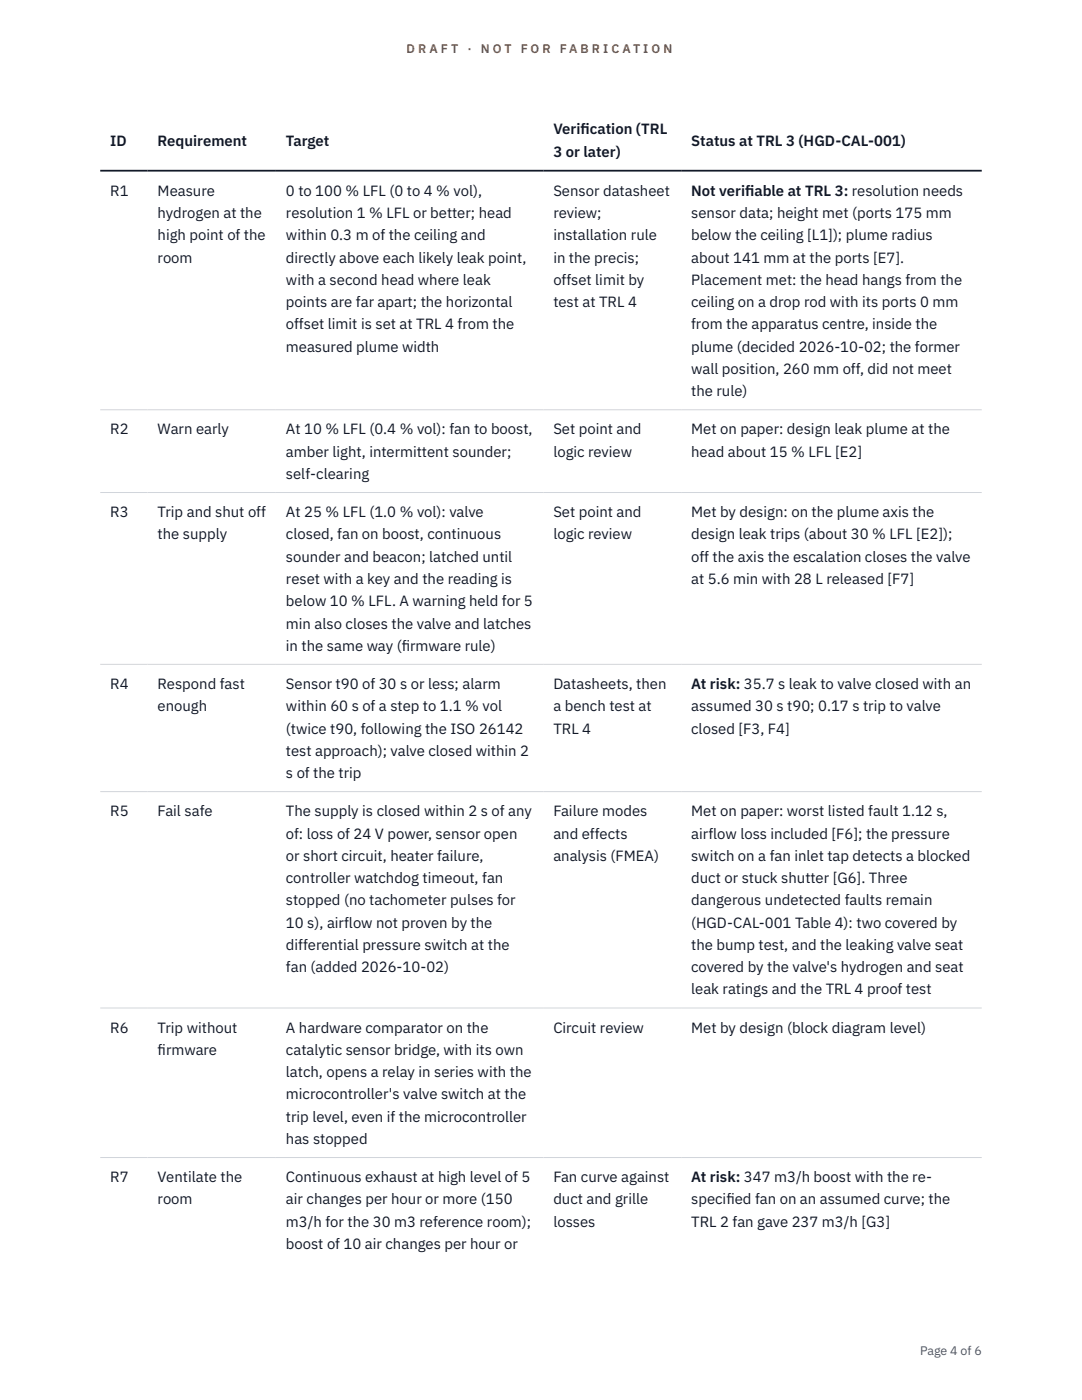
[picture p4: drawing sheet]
<svg xmlns="http://www.w3.org/2000/svg" width="216mm" height="279mm" viewBox="0 0 216 279" stroke-linecap="round" stroke-linejoin="round" font-family="sans-serif">
<defs><g id="words">
<g font-size="3" fill="#111827">
<text x="22" y="29.1">ID</text>
<text x="31.5" y="29.1">Requirement</text>
<text x="57.1" y="29.1">Target</text>
<text x="110.4" y="26.8">Verif</text>
<text x="115.8" y="26.8">ication (TRL</text>
<text x="137.9" y="29.1">Status at TRL 3 (HGD-CAL-001)</text>
<text x="110.4" y="31.3">3 or later)</text>
<text x="22" y="39.1">R1</text>
<text x="31.5" y="39.1">Measure</text>
<text x="57.1" y="39.1">0 to 100 % LFL (0 to 4 % vol),</text>
<text x="110.4" y="39.1">Sensor datasheet</text>
<text x="137.9" y="39.1">Not verif</text>
<text x="148.7" y="39.1">iable at TRL 3: resolution needs</text>
<text x="31.5" y="43.5">hydrogen at the</text>
<text x="31.5" y="48">high point of the</text>
<text x="57.1" y="43.5">resolution 1 % LFL or better; head</text>
<text x="57.1" y="48">within 0.3 m of the ceiling and</text>
<text x="110.4" y="43.5">review;</text>
<text x="110.4" y="48">installation rule</text>
<text x="137.9" y="43.5">sensor data; height met (ports 175 mm</text>
<text x="137.9" y="48">below the ceiling [L1]); plume radius</text>
<text x="31.5" y="52.4">room</text>
<text x="57.1" y="52.4">directly above each likely leak point,</text>
<text x="110.4" y="52.4">in the precis;</text>
<text x="137.9" y="52.4">about 141 mm at the ports [E7].</text>
<text x="57.1" y="56.9">with a second head where leak</text>
<text x="110.4" y="56.9">offset limit by</text>
<text x="137.9" y="56.9">Placement met: the head hangs from the</text>
<text x="57.1" y="61.3">points are far apart; the horizontal</text>
<text x="57.1" y="65.7">offset limit is set at TRL 4 from the</text>
<text x="110.4" y="61.3">test at TRL 4</text>
<text x="137.9" y="61.3">ceiling on a drop rod with its ports 0 mm</text>
<text x="137.9" y="65.7">from the apparatus centre, inside the</text>
<text x="57.1" y="70.2">measured plume width</text>
<text x="137.9" y="70.2">plume (decided 2026-10-02; the former</text>
<text x="137.9" y="74.6">wall position, 260 mm off, did not meet</text>
<text x="137.9" y="79.1">the rule)</text>
<text x="22" y="86.7">R2</text>
<text x="31.5" y="86.7">Warn early</text>
<text x="57.1" y="86.7">At 10 % LFL (0.4 % vol): fan to boost,</text>
<text x="110.4" y="86.7">Set point and</text>
<text x="137.9" y="86.7">Met on paper: design leak plume at the</text>
<text x="57.1" y="91.1">amber light, intermittent sounder;</text>
<text x="57.1" y="95.6">self-clearing</text>
<text x="110.4" y="91.1">logic review</text>
<text x="137.9" y="91.1">head about 15 % LFL [E2]</text>
<text x="22" y="103.2">R3</text>
<text x="31.5" y="103.2">Trip and shut off</text>
<text x="31.5" y="107.7">the supply</text>
<text x="57.1" y="103.2">At 25 % LFL (1.0 % vol): valve</text>
<text x="57.1" y="107.7">closed, fan on boost, continuous</text>
<text x="110.4" y="103.2">Set point and</text>
<text x="110.4" y="107.7">logic review</text>
<text x="137.9" y="103.2">Met by design: on the plume axis the</text>
<text x="137.9" y="107.7">design leak trips (about 30 % LFL [E2]);</text>
<text x="57.1" y="112.1">sounder and beacon; latched until</text>
<text x="137.9" y="112.1">off the axis the escalation closes the valve</text>
<text x="57.1" y="116.5">reset with a key and the reading is</text>
<text x="137.9" y="116.5">at 5.6 min with 28 L released [F7]</text>
<text x="57.1" y="121">below 10 % LFL. A warning held for 5</text>
<text x="57.1" y="125.4">min also closes the valve and latches</text>
<text x="57.1" y="129.9">in the same way (f</text>
<text x="80.2" y="129.9">irmware rule)</text>
<text x="22" y="137.5">R4</text>
<text x="31.5" y="137.5">Respond fast</text>
<text x="57.1" y="137.5">Sensor t90 of 30 s or less; alarm</text>
<text x="110.4" y="137.5">Datasheets, then</text>
<text x="137.9" y="137.5">At risk: 35.7 s leak to valve closed with an</text>
<text x="31.5" y="142">enough</text>
<text x="57.1" y="142">within 60 s of a step to 1.1 % vol</text>
<text x="110.4" y="142">a bench test at</text>
<text x="137.9" y="142">assumed 30 s t90; 0.17 s trip to valve</text>
<text x="57.1" y="146.4">(twice t90, following the ISO 26142</text>
<text x="110.4" y="146.4">TRL 4</text>
<text x="137.9" y="146.4">closed [F3, F4]</text>
<text x="57.1" y="150.8">test approach); valve closed within 2</text>
<text x="57.1" y="155.3">s of the trip</text>
<text x="22" y="162.9">R5</text>
<text x="31.5" y="162.9">Fail safe</text>
<text x="57.1" y="162.9">The supply is closed within 2 s of any</text>
<text x="57.1" y="167.4">of: loss of 24 V power, sensor open</text>
<text x="110.4" y="162.9">Failure modes</text>
<text x="110.4" y="167.4">and effects</text>
<text x="137.9" y="162.9">Met on paper: worst listed fault 1.12 s,</text>
<text x="137.9" y="167.4">airflow loss included [F6]; the pressure</text>
<text x="57.1" y="171.8">or short circuit, heater failure,</text>
<text x="110.4" y="171.8">analysis (FMEA)</text>
<text x="137.9" y="171.8">switch on a fan inlet tap detects a blocked</text>
<text x="57.1" y="176.2">controller watchdog timeout, fan</text>
<text x="137.9" y="176.2">duct or stuck shutter [G6]. Three</text>
<text x="57.1" y="180.7">stopped (no tachometer pulses for</text>
<text x="57.1" y="185.1">10 s), airflow not proven by the</text>
<text x="137.9" y="180.7">dangerous undetected faults remain</text>
<text x="137.9" y="185.1">(HGD-CAL-001 Table 4): two covered by</text>
<text x="57.1" y="189.6">differential pressure switch at the</text>
<text x="137.9" y="189.6">the bump test, and the leaking valve seat</text>
<text x="57.1" y="194">fan (added 2026-10-02)</text>
<text x="137.9" y="194">covered by the valve's hydrogen and seat</text>
<text x="137.9" y="198.5">leak ratings and the TRL 4 proof test</text>
<text x="22" y="206.1">R6</text>
<text x="31.5" y="206.1">Trip without</text>
<text x="57.1" y="206.1">A hardware comparator on the</text>
<text x="110.4" y="206.1">Circuit review</text>
<text x="137.9" y="206.1">Met by design (block diagram level)</text>
<text x="31.5" y="210.5">f</text>
<text x="31.5" y="210.5">irmware</text>
<text x="57.1" y="210.5">catalytic sensor bridge, with its own</text>
<text x="57.1" y="215">latch, opens a relay in series with the</text>
<text x="57.1" y="219.4">microcontroller's valve switch at the</text>
<text x="57.1" y="223.9">trip level, even if the microcontroller</text>
<text x="57.1" y="228.3">has stopped</text>
<text x="22" y="235.9">R7</text>
<text x="31.5" y="235.9">Ventilate the</text>
<text x="57.1" y="235.9">Continuous exhaust at high level of 5</text>
<text x="110.4" y="235.9">Fan curve against</text>
<text x="137.9" y="235.9">At risk: 347 m3/h boost with the re-</text>
<text x="31.5" y="240.4">room</text>
<text x="57.1" y="240.4">air changes per hour or more (150</text>
<text x="57.1" y="244.8">m3/h for the 30 m3 reference room);</text>
<text x="110.4" y="240.4">duct and grille</text>
<text x="110.4" y="244.8">losses</text>
<text x="137.9" y="240.4">specif</text>
<text x="137.9" y="244.8">TRL 2 fan gave 237 m3/h [G3]</text>
<text x="144.9" y="240.4">ied fan on an assumed curve; the</text>
<text x="57.1" y="249.3">boost of 10 air changes per hour or</text>
</g>
<g font-size="2.5" fill="#b45309">
<text x="81.1" y="10.5">D R A F T</text>
<text x="93.3" y="10.5">·</text>
<text x="95.9" y="10.5">N O T</text>
<text x="103.9" y="10.5">F O R</text>
<text x="111.7" y="10.5">F A B R I C A T I O N</text>
</g>
<text font-size="2.5" fill="#4b5563" x="183.6" y="270.3">Page 4 of 6</text>
</g></defs>
<path d="M20 81.8h175.9M20 98.3h175.9M20 132.6h175.9M20 158h175.9M20 201.2h175.9M20 231h175.9" fill="none" stroke="#d1d5db" stroke-width=".2"/>
<path d="M20 34.1h175.9" fill="none" stroke="#111827" stroke-width=".35"/>
<use href="#words"/>
</svg>
